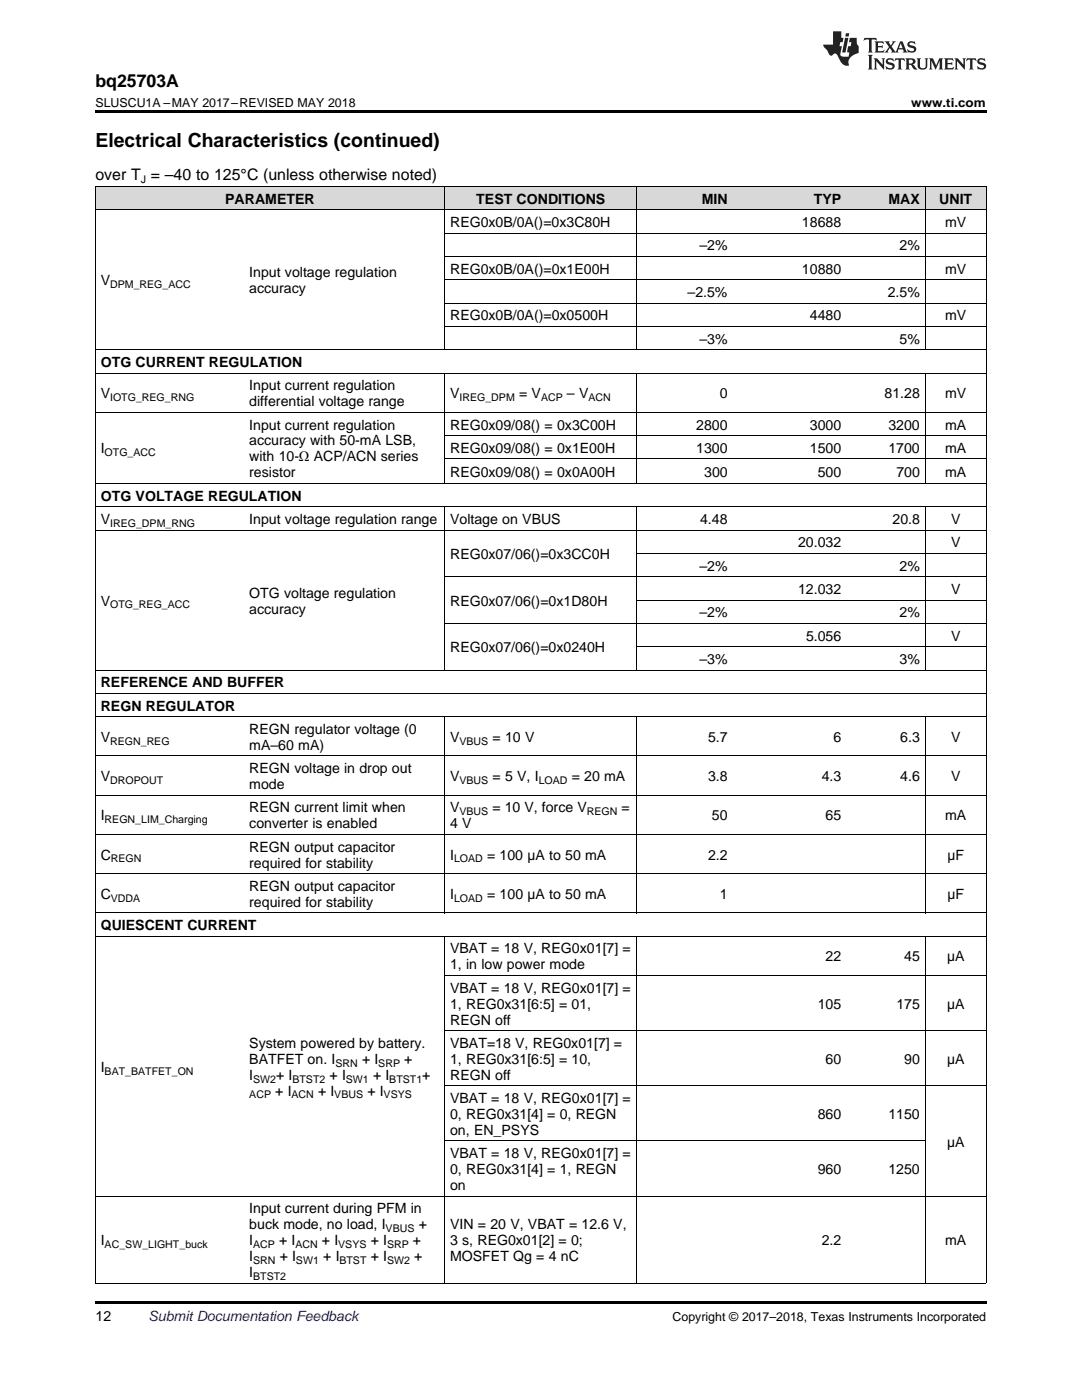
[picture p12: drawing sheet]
<svg xmlns="http://www.w3.org/2000/svg" width="216mm" height="279mm" viewBox="0 0 216 279" stroke-linecap="round" stroke-linejoin="round" font-family="sans-serif">
<defs><g id="words">
<text font-size="3.9" x="19" y="29.3">Electrical Characteristics (continued)</text>
<text font-size="3.5" x="19" y="17.3">bq25703A</text>
<text font-size="3.2" x="19" y="36">over T = –40 to 125°C (unless otherwise noted)</text>
<g font-size="2.8">
<text x="44.9" y="40.6">PARAMETER</text>
<text x="95" y="40.6">TEST CONDITIONS</text>
<text x="140" y="40.6">MIN</text>
<text x="162.4" y="40.6">TYP</text>
<text x="177.3" y="40.6">MAX</text>
<text x="187.4" y="40.6">UNIT</text>
<text x="89.8" y="45.3">REG0x0B/0A()=0x3C80H</text>
<text x="160" y="45.3">18688</text>
<text x="188.6" y="45.3">mV</text>
<text x="139.6" y="50">–2%</text>
<text x="179.5" y="50">2%</text>
<text x="20.1" y="56.9">V</text>
<text x="49.7" y="55.4">Input voltage regulation</text>
<text x="49.7" y="58.5">accuracy</text>
<text x="89.8" y="54.6">REG0x0B/0A()=0x1E00H</text>
<text x="137.2" y="59.3">–2.5%</text>
<text x="160" y="54.6">10880</text>
<text x="177.1" y="59.3">2.5%</text>
<text x="188.6" y="54.6">mV</text>
<text x="89.8" y="63.9">REG0x0B/0A()=0x0500H</text>
<text x="161.6" y="63.9">4480</text>
<text x="188.6" y="63.9">mV</text>
<text x="139.6" y="68.6">–3%</text>
<text x="179.5" y="68.6">5%</text>
<text x="20.1" y="73.2">OTG CURRENT REGULATION</text>
<text x="49.7" y="77.9">Input current regulation</text>
<text x="20.1" y="79.5">V</text>
<text x="49.7" y="81.1">differential voltage range</text>
<text x="89.8" y="79.5">V</text>
<text x="103.6" y="79.5">= V</text>
<text x="113.1" y="79.5">– V</text>
<text x="143.7" y="79.5">0</text>
<text x="176.5" y="79.5">81.28</text>
<text x="188.6" y="79.5">mV</text>
<text x="49.7" y="85.7">Input current regulation</text>
<text x="49.7" y="88.9">accuracy with 50-mA LSB,</text>
<text x="89.8" y="85.7">REG0x09/08() = 0x3C00H</text>
<text x="138.9" y="85.7">2800</text>
<text x="161.6" y="85.7">3000</text>
<text x="177.3" y="85.7">3200</text>
<text x="188.6" y="85.7">mA</text>
<text x="20.1" y="90.5">I</text>
<text x="49.7" y="92.1">with 10-Ω ACP/ACN series</text>
<text x="49.7" y="95.2">resistor</text>
<text x="89.8" y="90.4">REG0x09/08() = 0x1E00H</text>
<text x="89.8" y="95.1">REG0x09/08() = 0x0A00H</text>
<text x="138.9" y="90.4">1300</text>
<text x="140.5" y="95.1">300</text>
<text x="161.6" y="90.4">1500</text>
<text x="163.2" y="95.1">500</text>
<text x="177.3" y="90.4">1700</text>
<text x="178.9" y="95.1">700</text>
<text x="188.6" y="90.4">mA</text>
<text x="188.6" y="95.1">mA</text>
<text x="20.1" y="99.9">OTG VOLTAGE REGULATION</text>
<text x="20.1" y="104.6">V</text>
<text x="49.7" y="104.6">Input voltage regulation range</text>
<text x="89.8" y="104.6">Voltage on VBUS</text>
<text x="139.7" y="104.6">4.48</text>
<text x="178.1" y="104.6">20.8</text>
<text x="189.8" y="104.6">V</text>
<text x="89.8" y="111.5">REG0x07/06()=0x3CC0H</text>
<text x="139.6" y="113.9">–2%</text>
<text x="159.2" y="109.2">20.032</text>
<text x="179.5" y="113.9">2%</text>
<text x="189.8" y="109.2">V</text>
<text x="49.7" y="119.3">OTG voltage regulation</text>
<text x="159.2" y="118.5">12.032</text>
<text x="189.8" y="118.5">V</text>
<text x="20.1" y="120.9">V</text>
<text x="49.7" y="122.4">accuracy</text>
<text x="89.8" y="120.9">REG0x07/06()=0x1D80H</text>
<text x="139.6" y="123.2">–2%</text>
<text x="179.5" y="123.2">2%</text>
<text x="89.8" y="130.2">REG0x07/06()=0x0240H</text>
<text x="160.8" y="127.8">5.056</text>
<text x="189.8" y="127.8">V</text>
<text x="20.1" y="137.2">REFERENCE AND BUFFER</text>
<text x="139.6" y="132.5">–3%</text>
<text x="179.5" y="132.5">3%</text>
<text x="20.1" y="141.8">REGN REGULATOR</text>
<text x="20.1" y="148.1">V</text>
<text x="49.7" y="146.5">REGN regulator voltage (0</text>
<text x="49.7" y="149.6">mA–60 mA)</text>
<text x="89.8" y="148.1">V</text>
<text x="98.3" y="148.1">= 10 V</text>
<text x="141.3" y="148.1">5.7</text>
<text x="166.3" y="148.1">6</text>
<text x="179.6" y="148.1">6.3</text>
<text x="189.8" y="148.1">V</text>
<text x="20.1" y="155.9">V</text>
<text x="49.7" y="154.3">REGN voltage in drop out</text>
<text x="89.8" y="155.9">V</text>
<text x="98.3" y="155.9">= 5 V, I</text>
<text x="114.1" y="155.9">= 20 mA</text>
<text x="141.3" y="155.9">3.8</text>
<text x="164" y="155.9">4.3</text>
<text x="179.6" y="155.9">4.6</text>
<text x="189.8" y="155.9">V</text>
<text x="49.7" y="157.5">mode</text>
<text x="20.1" y="163.7">I</text>
<text x="49.7" y="162.1">REGN current limit when</text>
<text x="49.7" y="165.3">converter is enabled</text>
<text x="89.8" y="162.1">V</text>
<text x="89.8" y="165.3">4 V</text>
<text x="98.2" y="162.1">= 10 V, force V</text>
<text x="124" y="162.1">=</text>
<text x="142.1" y="163.7">50</text>
<text x="164.7" y="163.7">65</text>
<text x="188.6" y="163.7">mA</text>
<text x="20.1" y="171.6">C</text>
<text x="49.7" y="170">REGN output capacitor</text>
<text x="49.7" y="173.1">required for stability</text>
<text x="89.8" y="171.6">I</text>
<text x="97.2" y="171.6">= 100 µA to 50 mA</text>
<text x="141.3" y="171.6">2.2</text>
<text x="189.1" y="171.6">µF</text>
<text x="20.1" y="179.4">C</text>
<text x="49.7" y="177.8">REGN output capacitor</text>
<text x="89.8" y="179.4">I</text>
<text x="97.2" y="179.4">= 100 µA to 50 mA</text>
<text x="143.7" y="179.4">1</text>
<text x="189.1" y="179.4">µF</text>
<text x="20.1" y="185.6">QUIESCENT CURRENT</text>
<text x="49.7" y="181">required for stability</text>
<text x="89.8" y="190.3">VBAT = 18 V, REG0x01[7] =</text>
<text x="164.7" y="191.9">22</text>
<text x="180.4" y="191.9">45</text>
<text x="189" y="191.9">µA</text>
<text x="89.8" y="193.5">1, in low power mode</text>
<text x="89.8" y="198.1">VBAT = 18 V, REG0x01[7] =</text>
<text x="89.8" y="201.3">1, REG0x31[6:5] = 01,</text>
<text x="163.2" y="201.3">105</text>
<text x="178.9" y="201.3">175</text>
<text x="189" y="201.3">µA</text>
<text x="49.7" y="209.1">System powered by battery.</text>
<text x="89.8" y="204.5">REGN off</text>
<text x="89.8" y="209.1">VBAT=18 V, REG0x01[7] =</text>
<text x="20.1" y="213.9">I</text>
<text x="49.7" y="212.3">BATFET on. I</text>
<text x="49.7" y="215.5">I</text>
<text x="55.1" y="215.5">+ I</text>
<text x="65.8" y="215.5">+ I</text>
<text x="72.2" y="212.3">+ I</text>
<text x="74.4" y="215.5">+ I</text>
<text x="80.7" y="212.3">+</text>
<text x="84.3" y="215.5">+</text>
<text x="89.8" y="212.3">1, REG0x31[6:5] = 10,</text>
<text x="89.8" y="215.5">REGN off</text>
<text x="164.7" y="212.3">60</text>
<text x="180.4" y="212.3">90</text>
<text x="189" y="212.3">µA</text>
<text x="54.9" y="218.7">+ I</text>
<text x="63.5" y="218.7">+ I</text>
<text x="73.3" y="218.7">+ I</text>
<text x="89.8" y="220.1">VBAT = 18 V, REG0x01[7] =</text>
<text x="89.8" y="223.3">0, REG0x31[4] = 0, REGN</text>
<text x="89.8" y="226.5">on, EN_PSYS</text>
<text x="163.2" y="223.3">860</text>
<text x="177.3" y="223.3">1150</text>
<text x="89.8" y="231.1">VBAT = 18 V, REG0x01[7] =</text>
<text x="189" y="228.8">µA</text>
<text x="89.8" y="234.3">0, REG0x31[4] = 1, REGN</text>
<text x="89.8" y="237.5">on</text>
<text x="163.2" y="234.3">960</text>
<text x="177.3" y="234.3">1250</text>
<text x="49.7" y="242.1">Input current during PFM in</text>
<text x="49.7" y="245.3">buck mode, no load, I</text>
<text x="83.5" y="245.3">+</text>
<text x="89.8" y="245.3">VIN = 20 V, VBAT = 12.6 V,</text>
<text x="20.1" y="248.5">I</text>
<text x="49.7" y="248.5">I</text>
<text x="49.7" y="251.7">I</text>
<text x="55.7" y="248.5">+ I</text>
<text x="55.8" y="251.7">+ I</text>
<text x="64.2" y="248.5">+ I</text>
<text x="64.5" y="251.7">+ I</text>
<text x="74" y="248.5">+ I</text>
<text x="74" y="251.7">+ I</text>
<text x="82.4" y="248.5">+</text>
<text x="82.7" y="251.7">+</text>
<text x="89.8" y="248.5">3 s, REG0x01[2] = 0;</text>
<text x="89.8" y="251.7">MOSFET Qg = 4 nC</text>
<text x="164" y="248.5">2.2</text>
<text x="188.6" y="248.5">mA</text>
<text x="49.7" y="254.8">I</text>
<text x="19" y="263.6">12</text>
</g>
<text font-size="2.8" fill="#0000c8" x="29.6" y="263.6">Submit Documentation Feedback</text>
<g font-size="2.5">
<text x="19" y="21.4">SLUSCU1A –MAY 2017–REVISED MAY 2018</text>
<text x="181.8" y="21.4">www.ti.com</text>
<text x="134.2" y="263.6">Copyright © 2017–2018, Texas Instruments Incorporated</text>
</g>
<g font-size="2.1">
<text x="28.1" y="36.6">J</text>
<text x="22" y="57.5">DPM_REG_ACC</text>
<text x="22" y="80">IOTG_REG_RNG</text>
<text x="91.7" y="80">IREG_DPM</text>
<text x="107.9" y="80">ACP</text>
<text x="117.4" y="80">ACN</text>
<text x="20.9" y="91.1">OTG_ACC</text>
<text x="22" y="105.1">IREG_DPM_RNG</text>
<text x="22" y="121.4">OTG_REG_ACC</text>
<text x="22" y="148.6">REGN_REG</text>
<text x="91.7" y="148.6">VBUS</text>
<text x="22" y="156.5">DROPOUT</text>
<text x="91.7" y="156.5">VBUS</text>
<text x="107.5" y="156.5">LOAD</text>
<text x="20.9" y="164.3">REGN_LIM_Charging</text>
<text x="91.7" y="162.7">VBUS</text>
<text x="117.1" y="162.7">REGN</text>
<text x="22.1" y="172.1">REGN</text>
<text x="90.6" y="172.1">LOAD</text>
<text x="22.1" y="180">VDDA</text>
<text x="90.6" y="180">LOAD</text>
<text x="20.9" y="214.5">BAT_BATFET_ON</text>
<text x="67" y="212.9">SRN</text>
<text x="75.5" y="212.9">SRP</text>
<text x="49.7" y="219.2">ACP</text>
<text x="50.5" y="216">SW2</text>
<text x="58.2" y="219.2">ACN</text>
<text x="58.3" y="216">BTST2</text>
<text x="66.7" y="219.2">VBUS</text>
<text x="69" y="216">SW1</text>
<text x="76.6" y="219.2">VSYS</text>
<text x="77.7" y="216">BTST1</text>
<text x="76.9" y="245.9">VBUS</text>
<text x="20.9" y="249.1">AC_SW_LIGHT_buck</text>
<text x="50.5" y="249.1">ACP</text>
<text x="58.9" y="249.1">ACN</text>
<text x="67.5" y="249.1">VSYS</text>
<text x="77.2" y="249.1">SRP</text>
<text x="50.5" y="252.2">SRN</text>
<text x="50.5" y="255.4">BTST2</text>
<text x="59.1" y="252.2">SW1</text>
<text x="67.7" y="252.2">BTST</text>
<text x="77.2" y="252.2">SW2</text>
</g>
</g></defs>
<g fill="#d8d8d8">
<path d="M19 37.3h29.7v4.6h-29.7z"/>
<path d="M48.7 37.3h40.1v4.6h-40.1z"/>
<path d="M88.8 37.3h38.3v4.6h-38.3z"/>
<path d="M127.1 37.3h19.2v4.6h-19.2z"/>
<path d="M146.3 37.3h22.6v4.6h-22.6z"/>
<path d="M168.9 37.3h15.7v4.6h-15.7z"/>
<path d="M184.6 37.3h12.2v4.6h-12.2z"/>
</g>
<path d="M19 22h177.8v.5h-177.8zM19 259.7h177.8v.5h-177.8z" fill="#000"/>
<g fill="none" stroke="#000" stroke-width=".2">
<path d="M19 37.2h177.8M19.1 37.2v218.9M88.7 37.2v32.6M127.1 37.2v32.6M184.6 37.2v32.6M196.8 37.2v218.9M19 41.9h177.8M88.8 55.8h108M88.8 51.2h108M88.8 46.5h108M19 74.5h177.8M19 69.8h177.8"/>
<path d="M88.7 74.5v22M88.8 65.1h108M88.8 60.5h108M127.1 74.5v22M184.6 74.5v22M19 96.5h177.8M19 82.3h177.8M88.8 91.6h108M88.8 86.9h108M19 105.8h177.8M19 101.1h177.8M88.7 101.2v32.6"/>
<path d="M88.8 115.1h108M127.1 101.2v32.6M127.1 119.8h69.7M127.1 110.4h69.7M184.6 101.2v32.6M19 138.4h177.8M19 133.7h177.8M88.8 124.4h108M127.1 129.1h69.7M19 158.7h177.8M19 150.9h177.8M19 143h177.8"/>
<path d="M88.7 143.1v39.1M127.1 143.1v39.1M184.6 143.1v39.1M19 174.4h177.8M19 166.5h177.8M19 186.8h177.8M19 182.2h177.8M88.7 186.9v69.2M88.8 194.7h108M127.1 186.9v69.2M184.6 186.9v69.2M88.8 216.7h108"/>
<path d="M88.8 205.7h108M19 238.7h177.8M88.8 227.7h95.8M19 256.1h177.8"/>
</g>
<g fill="#231f20">
<path d="M172.5 7.6l-.1 .5 .4-.2h.6v.1v2.1l-.2 .4h.9l-.2-.4v-2.1l.1-.1h.5l.5 .2-.2-.5zM174.5 8.3l.2 .3v1.5l-.2 .4h1.8l.2-.6a1.04 1.04 0 0 1-1.3 .2v-.7h.6l.3 .2v-.6l-.3 .2h-.6v-.6l.8-.1 .4 .3-.2-.5zM176.5 8.3l.9 1.1-.9 1.1h.8l-.2-.2 .4-.7 .5 .7-.2 .2h1.5l-.2-.2 .2-.4h.9l.1 .4-.2 .2h1l-.3-.3-.7-1.9h-.5l-.9 2-.8-1 .9-1h-.8l.1 .3-.4 .5-.3-.6 .1-.2zM179.7 8.6l.4 1h-.7zM181.3 8.4a.63 .63 0 0 0-.2 .7 .63 .63 0 0 0 .6 .4l.6 .2 .1 .2a.75 .75 0 0 1-.7 .4 .75 .75 0 0 1-.6-.5l.1 .7 .1-.1a1.11 1.11 0 0 0 1.5-.6 1.13 1.13 0 0 0-1.2-.8l-.1-.4a1.04 1.04 0 0 1 1.2 .2l-.2-.5-.2 .1-.4-.2zM173.2 10.9l.2 .4v2.2l-.2 .4h1l-.3-.4v-2.2l.3-.4zM174.3 11.6l.3 .4v1.5l-.3 .4h.8l-.2-.4v-1.3l1.5 1.7v-1.9l.2-.4h-.7l.2 .4v.9l-1.1-1.3zM177 11.8a.62 .62 0 0 0-.2 .7 .62 .62 0 0 0 .6 .4l.6 .1 .1 .3a.76 .76 0 0 1-.7 .3 .76 .76 0 0 1-.7-.4l.2 .7 .1-.1a1.11 1.11 0 0 0 1.5-.6 1.13 1.13 0 0 0-1.2-.8l-.1-.4a1.04 1.04 0 0 1 1.2 .2l-.2-.6-.2 .1-.5-.1zM178.7 11.6l-.2 .6a.61 .61 0 0 1 .8-.3v1.6l-.2 .4h.9l-.2-.4v-1.6a.63 .63 0 0 1 .7 .3l-.1-.6zM180.6 11.6l.3 .4v1.5l-.3 .4h1l-.2-.2-.1-.8 .6 .2a.76 .76 0 0 0 1.2 .7l-1-1a.58 .58 0 0 0 .6-.5 .58 .58 0 0 0-.5-.6zM181.4 11.9h.1a.45 .45 0 0 1 .5 .1 .45 .45 0 0 1 .1 .5l-.8 .2zM182.9 11.6l.2 .2a2.17 2.17 0 0 0 .3 1.9 .99 .99 0 0 0 1.6-.6v-1.1l.2-.4h-.7l.2 .2a1.92 1.92 0 0 1-.2 1.8 .6 .6 0 0 1-.9-.5v-1.1l.2-.4zM185.4 11.6l.2 .4v1.5l-.2 .4h.7l-.2-.4v-1.4l.8 1.8 .8-1.8v1.4l-.2 .4h.9l-.2-.4v-1.5l.2-.4h-.8l-.6 1.5-.6-1.5zM188.4 11.6l.2 .4v1.5l-.2 .4h1.8l.1-.6a1.04 1.04 0 0 1-1.2 .1v-.6h.5l.4 .2v-.6l-.4 .2h-.5v-.7h.8l.3 .3-.1-.6zM190.5 11.6l.2 .4v1.5l-.2 .4h.7l-.2-.4v-1.3l1.5 1.7v-1.9l.2-.4h-.7l.2 .4v.9l-1.1-1.3zM192.9 11.6l-.1 .6a.61 .61 0 0 1 .7-.3l.1 1.6-.3 .4h1l-.3-.4 .1-1.6a.63 .63 0 0 1 .7 .3l-.1-.6zM195.2 11.8a.62 .62 0 0 0-.2 .7 .62 .62 0 0 0 .6 .4l.6 .1 .1 .3a.76 .76 0 0 1-.7 .3 .76 .76 0 0 1-.6-.4l.1 .7 .1-.1a1.11 1.11 0 0 0 1.6-.6 1.13 1.13 0 0 0-1.3-.8l-.1-.4a1.04 1.04 0 0 1 1.2 .2l-.1-.6-.2 .1-.5-.1z"/>
<path d="M166.2 6.3v2.6h-1.9v.4l.8 .9a.91 .91 0 0 0 1 .8 .56 .56 0 0 1 .5-.3 .56 .56 0 0 1 .5 .3l.4 .8a1.53 1.53 0 0 0 1.9 1.2 1.54 1.54 0 0 1 1-2.1l.9-.3v-1.4a1.52 1.52 0 0 1-.4-1.6h-1.3l-.2 .8h.5l-.2 .8h-.5l-.1 1v.2l.4 .1-.2 .8a1.93 1.93 0 0 1-1.6-.3l.3-1.8h-.5l.2-.8h.4l.2-.8h-.4v-1.3zM168.6 7.6l-.6 2.9h.7l.6-2.9zM168.8 6.6l-.1 .7h.6l.2-.7z"/>
</g>
<use href="#words"/>
</svg>
